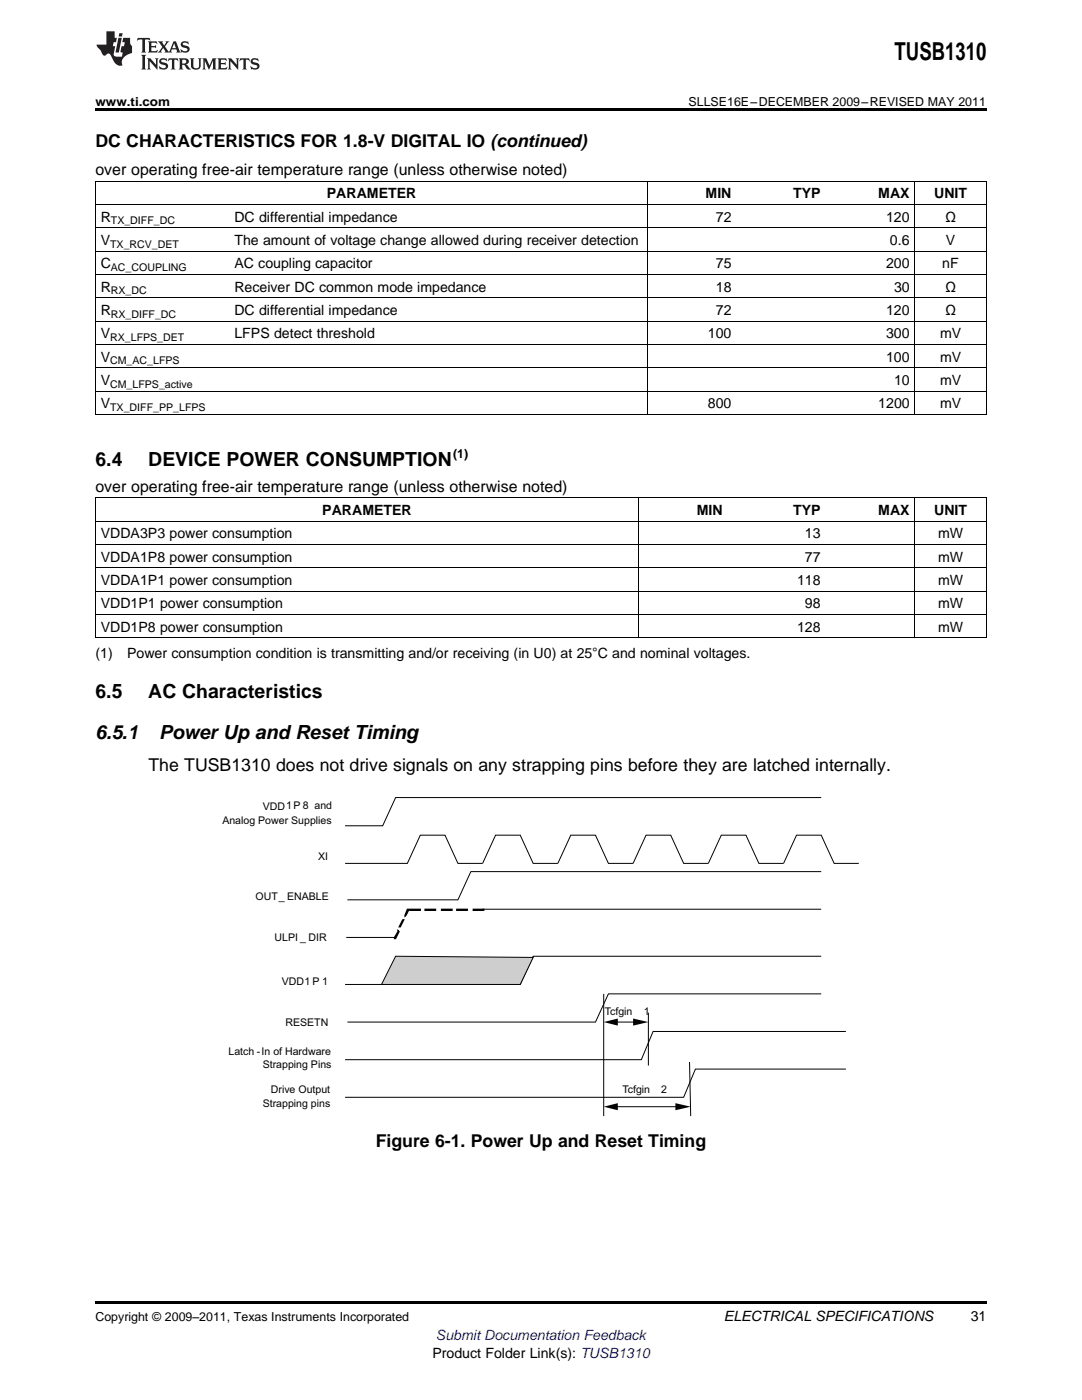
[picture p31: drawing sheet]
<svg xmlns="http://www.w3.org/2000/svg" width="216mm" height="279mm" viewBox="0 0 216 279" stroke-linecap="round" stroke-linejoin="round" font-family="sans-serif">
<defs><g id="words">
<text font-size="4.9" x="178.5" y="12">TUSB1310</text>
<g font-size="3.9">
<text x="19" y="93">6.4</text>
<text x="29.6" y="93">DEVICE POWER CONSUMPTION</text>
<text x="19" y="139.3">6.5</text>
<text x="29.6" y="139.3">AC Characteristics</text>
<text x="19" y="147.5">6.5.1</text>
<text x="31.7" y="147.5">Power Up and Reset Timing</text>
</g>
<g font-size="3.5">
<text x="19" y="29.3">DC CHARACTERISTICS FOR 1.8-V DIGITAL IO (continued)</text>
<text x="29.6" y="153.8">The TUSB1310 does not drive signals on any strapping pins before they are latched internally.</text>
<text x="75" y="229">Figure 6-1. Power Up and Reset Timing</text>
</g>
<g font-size="3.2">
<text x="19" y="34.9">over operating free-air temperature range (unless otherwise noted)</text>
<text x="19" y="98.1">over operating free-air temperature range (unless otherwise noted)</text>
</g>
<g font-size="2.8">
<text x="65.2" y="39.6">PARAMETER</text>
<text x="140.8" y="39.6">MIN</text>
<text x="158.3" y="39.6">TYP</text>
<text x="175.3" y="39.6">MAX</text>
<text x="186.4" y="39.6">UNIT</text>
<text x="20.1" y="44.2">R</text>
<text x="46.8" y="44.2">DC differential impedance</text>
<text x="142.8" y="44.2">72</text>
<text x="176.8" y="44.2">120</text>
<text x="188.6" y="44.2">Ω</text>
<text x="20.1" y="48.9">V</text>
<text x="20.1" y="53.6">C</text>
<text x="46.8" y="48.9">The amount of voltage change allowed during receiver detection</text>
<text x="46.8" y="53.6">AC coupling capacitor</text>
<text x="142.8" y="53.6">75</text>
<text x="176.8" y="53.6">200</text>
<text x="177.6" y="48.9">0.6</text>
<text x="188" y="53.6">nF</text>
<text x="188.7" y="48.9">V</text>
<text x="20.1" y="58.2">R</text>
<text x="46.8" y="58.2">Receiver DC common mode impedance</text>
<text x="142.8" y="58.2">18</text>
<text x="178.4" y="58.2">30</text>
<text x="188.6" y="58.2">Ω</text>
<text x="20.1" y="62.9">R</text>
<text x="46.8" y="62.9">DC differential impedance</text>
<text x="142.8" y="62.9">72</text>
<text x="176.8" y="62.9">120</text>
<text x="188.6" y="62.9">Ω</text>
<text x="20.1" y="67.5">V</text>
<text x="46.8" y="67.5">LFPS detect threshold</text>
<text x="141.3" y="67.5">100</text>
<text x="176.8" y="67.5">300</text>
<text x="187.6" y="67.5">mV</text>
<text x="20.1" y="72.2">V</text>
<text x="20.1" y="76.8">V</text>
<text x="176.8" y="72.2">100</text>
<text x="178.4" y="76.8">10</text>
<text x="187.6" y="72.2">mV</text>
<text x="187.6" y="76.8">mV</text>
<text x="20.1" y="81.5">V</text>
<text x="141.3" y="81.5">800</text>
<text x="175.3" y="81.5">1200</text>
<text x="187.6" y="81.5">mV</text>
<text x="20.1" y="107.5">VDDA3P3 power consumption</text>
<text x="64.3" y="102.8">PARAMETER</text>
<text x="139" y="102.8">MIN</text>
<text x="158.3" y="102.8">TYP</text>
<text x="160.6" y="107.5">13</text>
<text x="175.3" y="102.8">MAX</text>
<text x="186.4" y="102.8">UNIT</text>
<text x="187.2" y="107.5">mW</text>
<text x="20.1" y="112.1">VDDA1P8 power consumption</text>
<text x="160.6" y="112.1">77</text>
<text x="187.2" y="112.1">mW</text>
<text x="20.1" y="116.8">VDDA1P1 power consumption</text>
<text x="159" y="116.8">118</text>
<text x="187.2" y="116.8">mW</text>
<text x="20.1" y="121.4">VDD1P1 power consumption</text>
<text x="160.6" y="121.4">98</text>
<text x="187.2" y="121.4">mW</text>
<text x="19" y="131.2">(1)</text>
<text x="20.1" y="126.1">VDD1P8 power consumption</text>
<text x="25.4" y="131.2">Power consumption condition is transmitting and/or receiving (in U0) at 25°C and nominal voltages.</text>
<text x="159" y="126.1">128</text>
<text x="187.2" y="126.1">mW</text>
<text x="144.5" y="263.6">ELECTRICAL SPECIFICATIONS</text>
<text x="193.7" y="263.6">31</text>
<text x="86.3" y="270.9">Product Folder Link(s): TUSB1310</text>
</g>
<text font-size="2.8" fill="#00f" x="87" y="267.4">Submit Documentation Feedback</text>
<g font-size="2.5">
<text x="19" y="21.1">www.ti.com</text>
<text x="137.4" y="21.1">SLLSE16E–DECEMBER 2009–REVISED MAY 2011</text>
<text x="90.4" y="91.4">(1)</text>
<text x="19" y="263.6">Copyright © 2009–2011, Texas Instruments Incorporated</text>
</g>
<g font-size="2.1">
<text x="22.1" y="44.8">TX_DIFF_DC</text>
<text x="22" y="49.5">TX_RCV_DET</text>
<text x="22.1" y="54.1">AC_COUPLING</text>
<text x="22.1" y="58.8">RX_DC</text>
<text x="22.1" y="63.4">RX_DIFF_DC</text>
<text x="22" y="68.1">RX_LFPS_DET</text>
<text x="22" y="72.7">CM_AC_LFPS</text>
<text x="22" y="77.4">CM_LFPS_active</text>
<text x="22" y="82.1">TX_DIFF_PP_LFPS</text>
</g>
<g font-size="2.1" fill="#010202">
<text x="52.4" y="161.6">VDD1P 8 and</text>
<text x="44.4" y="164.5">Analog Power Supplies</text>
<text x="63.5" y="171.5">XI</text>
<text x="51" y="179.5">OUT_ ENABLE</text>
<text x="54.8" y="187.9">ULPI _ DIR</text>
<text x="56.3" y="196.6">VDD1 P 1</text>
<text x="120.7" y="202.6">Tcfgin</text>
<text x="128.4" y="202.6">1</text>
<text x="57" y="204.7">RESETN</text>
<text x="45.6" y="210.6">Latch -In of Hardware</text>
<text x="52.4" y="213.2">Strapping Pins</text>
<text x="52.4" y="220.8">Strapping pins</text>
<text x="54" y="218.2">Drive Output</text>
<text x="124.2" y="218.1">Tcfgin</text>
<text x="132" y="218.1">2</text>
</g>
</g></defs>
<g fill="#231f20">
<path d="M27.5 7.6l-.1 .5 .4-.2h.6v.1v2.1l-.2 .4h1l-.3-.4v-2.1l.1-.1h.5l.5 .2-.2-.5zM29.5 8.3l.2 .3v1.5l-.2 .4h1.8l.2-.6a1.04 1.04 0 0 1-1.3 .2v-.7h.6l.3 .2v-.6l-.3 .2h-.6v-.6l.8-.1 .4 .3-.2-.5zM31.5 8.3l.9 1.1-.9 1.1h.8l-.2-.2 .5-.7 .4 .7-.2 .2h1.5l-.1-.2 .1-.4h.9l.1 .4-.2 .2h1l-.3-.3-.7-1.9h-.5l-.9 2-.8-1 .9-1h-.8l.1 .3-.3 .5-.4-.6 .2-.2zM34.7 8.6l.4 1h-.7zM36.3 8.4a.63 .63 0 0 0-.2 .7 .63 .63 0 0 0 .6 .4l.6 .2 .1 .2a.75 .75 0 0 1-.7 .4 .75 .75 0 0 1-.6-.5l.1 .7 .1-.1a1.11 1.11 0 0 0 1.5-.6 1.13 1.13 0 0 0-1.2-.8l-.1-.4a1.04 1.04 0 0 1 1.2 .2l-.2-.5-.1 .1-.5-.2zM28.2 10.9l.2 .4v2.2l-.2 .4h1l-.3-.4v-2.2l.3-.4zM29.3 11.6l.3 .4v1.5l-.3 .4h.8l-.2-.4v-1.3l1.5 1.7v-1.9l.2-.4h-.7l.2 .4v.9l-1.1-1.3zM32 11.8a.62 .62 0 0 0-.2 .7 .62 .62 0 0 0 .6 .4l.6 .1 .1 .3a.76 .76 0 0 1-.7 .3 .76 .76 0 0 1-.6-.4l.1 .7 .1-.1a1.11 1.11 0 0 0 1.5-.6 1.13 1.13 0 0 0-1.2-.8l-.1-.4a1.04 1.04 0 0 1 1.2 .2l-.2-.6-.1 .1-.5-.1zM33.7 11.6l-.2 .6a.61 .61 0 0 1 .8-.3v1.6l-.2 .4h.9l-.2-.4v-1.6a.63 .63 0 0 1 .8 .3l-.2-.6zM35.6 11.6l.3 .4v1.5l-.3 .4h1l-.2-.2v-.8l.5 .2a.76 .76 0 0 0 1.2 .7l-1-1a.58 .58 0 0 0 .6-.5 .58 .58 0 0 0-.5-.6zM36.4 11.9h.1a.45 .45 0 0 1 .5 .1 .45 .45 0 0 1 .1 .5l-.7 .2zM37.9 11.6l.2 .2a2.17 2.17 0 0 0 .3 1.9 .99 .99 0 0 0 1.6-.6v-1.1l.2-.4h-.7l.2 .2a1.92 1.92 0 0 1-.2 1.8 .6 .6 0 0 1-.9-.5v-1.1l.2-.4zM40.4 11.6l.2 .4v1.5l-.2 .4h.7l-.2-.4v-1.4l.8 1.8 .8-1.8v1.4l-.2 .4h.9l-.2-.4v-1.5l.2-.4h-.8l-.6 1.5-.6-1.5zM43.4 11.6l.2 .4v1.5l-.2 .4h1.8l.2-.6a1.04 1.04 0 0 1-1.3 .1v-.6h.5l.4 .2v-.6l-.4 .2h-.5v-.7h.8l.3 .3-.1-.6zM45.5 11.6l.2 .4v1.5l-.2 .4h.7l-.2-.4v-1.3l1.5 1.7v-1.9l.2-.4h-.7l.2 .4v.9l-1.1-1.3zM47.9 11.6l-.1 .6a.61 .61 0 0 1 .8-.3v1.6l-.3 .4h1l-.3-.4 .1-1.6a.63 .63 0 0 1 .7 .3l-.1-.6zM50.2 11.8a.62 .62 0 0 0-.2 .7 .62 .62 0 0 0 .6 .4l.6 .1 .2 .3a.76 .76 0 0 1-.8 .3 .76 .76 0 0 1-.6-.4l.1 .7 .2-.1a1.11 1.11 0 0 0 1.5-.6 1.13 1.13 0 0 0-1.3-.8l-.1-.4a1.04 1.04 0 0 1 1.2 .2l-.1-.6-.2 .1-.5-.1z"/>
<path d="M21.2 6.3v2.6h-1.9l.1 .4 .7 .9a.91 .91 0 0 0 1 .8 .56 .56 0 0 1 .5-.3 .56 .56 0 0 1 .5 .3l.4 .8a1.53 1.53 0 0 0 1.9 1.2 1.54 1.54 0 0 1 1-2.1l.9-.3v-1.4a1.52 1.52 0 0 1-.3-1.6h-1.4l-.2 .8h.5l-.2 .8h-.4l-.2 1v.2l.4 .1-.2 .8a1.93 1.93 0 0 1-1.6-.3l.3-1.8h-.5l.2-.8h.4l.2-.8h-.4v-1.3zM23.6 7.6l-.6 2.9h.7l.6-2.9zM23.8 6.6l-.1 .7h.6l.2-.7z"/>
</g>
<path d="M163.9 159.2h-85l-2.5 5.6h-7.5M68.9 172.3h12.4l2.6-5.6h4.9l2.6 5.6h4.9l2.6-5.6h4.9l2.6 5.6h4.9l2.6-5.6h4.9l2.6 5.6h4.9l2.6-5.6h4.9l2.6 5.6h4.9l2.6-5.6h4.9l2.6 5.6h5l2.5-5.6h5l2.5 5.6h5M163.9 174h-69.9l-2.6 5.6h-22.1M120.5 198.3v24.4M163.9 190.8h-57.5l-2.6 5.7h-34.9M163.9 198.3h-42.5l-2.6 5.7h-49.5M123 204h3.8M129.4 202.1v10.6M168.8 213.4h-30l-2.4 5.6h-67.5" fill="none" stroke="#010202" stroke-width=".2"/>
<g fill="#010202">
<path d="M120.5 204l2.8-.7v1.4z"/>
<path d="M126.3 203.3l3.1 .7-3.1 .7z"/>
</g>
<path d="M137.6 212l.2 10.7M168.8 205.9h-38.5l-2.3 5.6h-59.1M123 220.9h12" fill="none" stroke="#010202" stroke-width=".2"/>
<g fill="#010202">
<path d="M120.5 220.9l2.8-.7v1.4z"/>
<path d="M134.8 220.2l3 .7-3 .7z"/>
</g>
<path d="M78.9 190.8l27.5 .3-2.6 5.4h-27.7z" fill-rule="evenodd" fill="#cecece"/>
<path d="M78.9 190.8l27.5 .3-2.6 5.4h-27.7zM96.3 181.5h67.6" fill="none" stroke="#010202" stroke-width=".2"/>
<path d="M94.4 181.5h2.1v.2h-2.1zM91.1 181.5h2.2v.2h-2.2zM88.1 181.5h2.1v.2h-2.1zM84.8 181.5h2.1v.2h-2.1zM81.8 181.5h2.1v.2h-2.1z" fill="#010202"/>
<path d="M81.8 181.5h2.1v.2h-2.1zM84.8 181.5h2.1v.2h-2.1zM88.1 181.5h2.1v.2h-2.1zM91.1 181.5h2.2v.2h-2.2zM94.4 181.5h2.1v.2h-2.1z" fill="none" stroke="#010202" stroke-width=".23"/>
<path d="M69.1 187.1h9.8" fill="none" stroke="#010202" stroke-width=".2"/>
<path d="M79.4 185.7l.2 .2-.7 1.4h-.2zM80.3 183.6h.3l-.7 1.4h-.3zM81.3 181.5h.2v.2l-.7 1.2z" fill="#010202"/>
<path d="M79.4 185.7l.2 .2-.7 1.4h-.2zM80.3 183.6h.3l-.7 1.4h-.3zM81.3 181.5h.2v.2l-.7 1.2z" fill="none" stroke="#010202" stroke-width=".23"/>
<path d="M19 21.6h177.8v.6h-177.8zM19 259.7h177.8v.5h-177.8z" fill="#000"/>
<g fill="none" stroke="#000" stroke-width=".2">
<path d="M19 36.1h177.8M19.1 36.2v46.6M129.2 36.2v46.6M182.5 36.2v46.6M196.8 36.2v46.6M19 59.4h177.8M19 54.8h177.8M19 50.1h177.8M19 45.5h177.8M19 40.8h177.8M19 78.1h177.8M19 73.4h177.8"/>
<path d="M19 68.7h177.8M19 64.1h177.8M19 99.4h177.8M19 82.7h177.8M19.1 99.4v28M127.4 99.4v28M182.5 99.4v28M196.8 99.4v28M19 118h177.8M19 113.3h177.8M19 108.7h177.8M19 104h177.8"/>
<path d="M19 127.3h177.8M19 122.6h177.8"/>
</g>
<use href="#words"/>
</svg>
